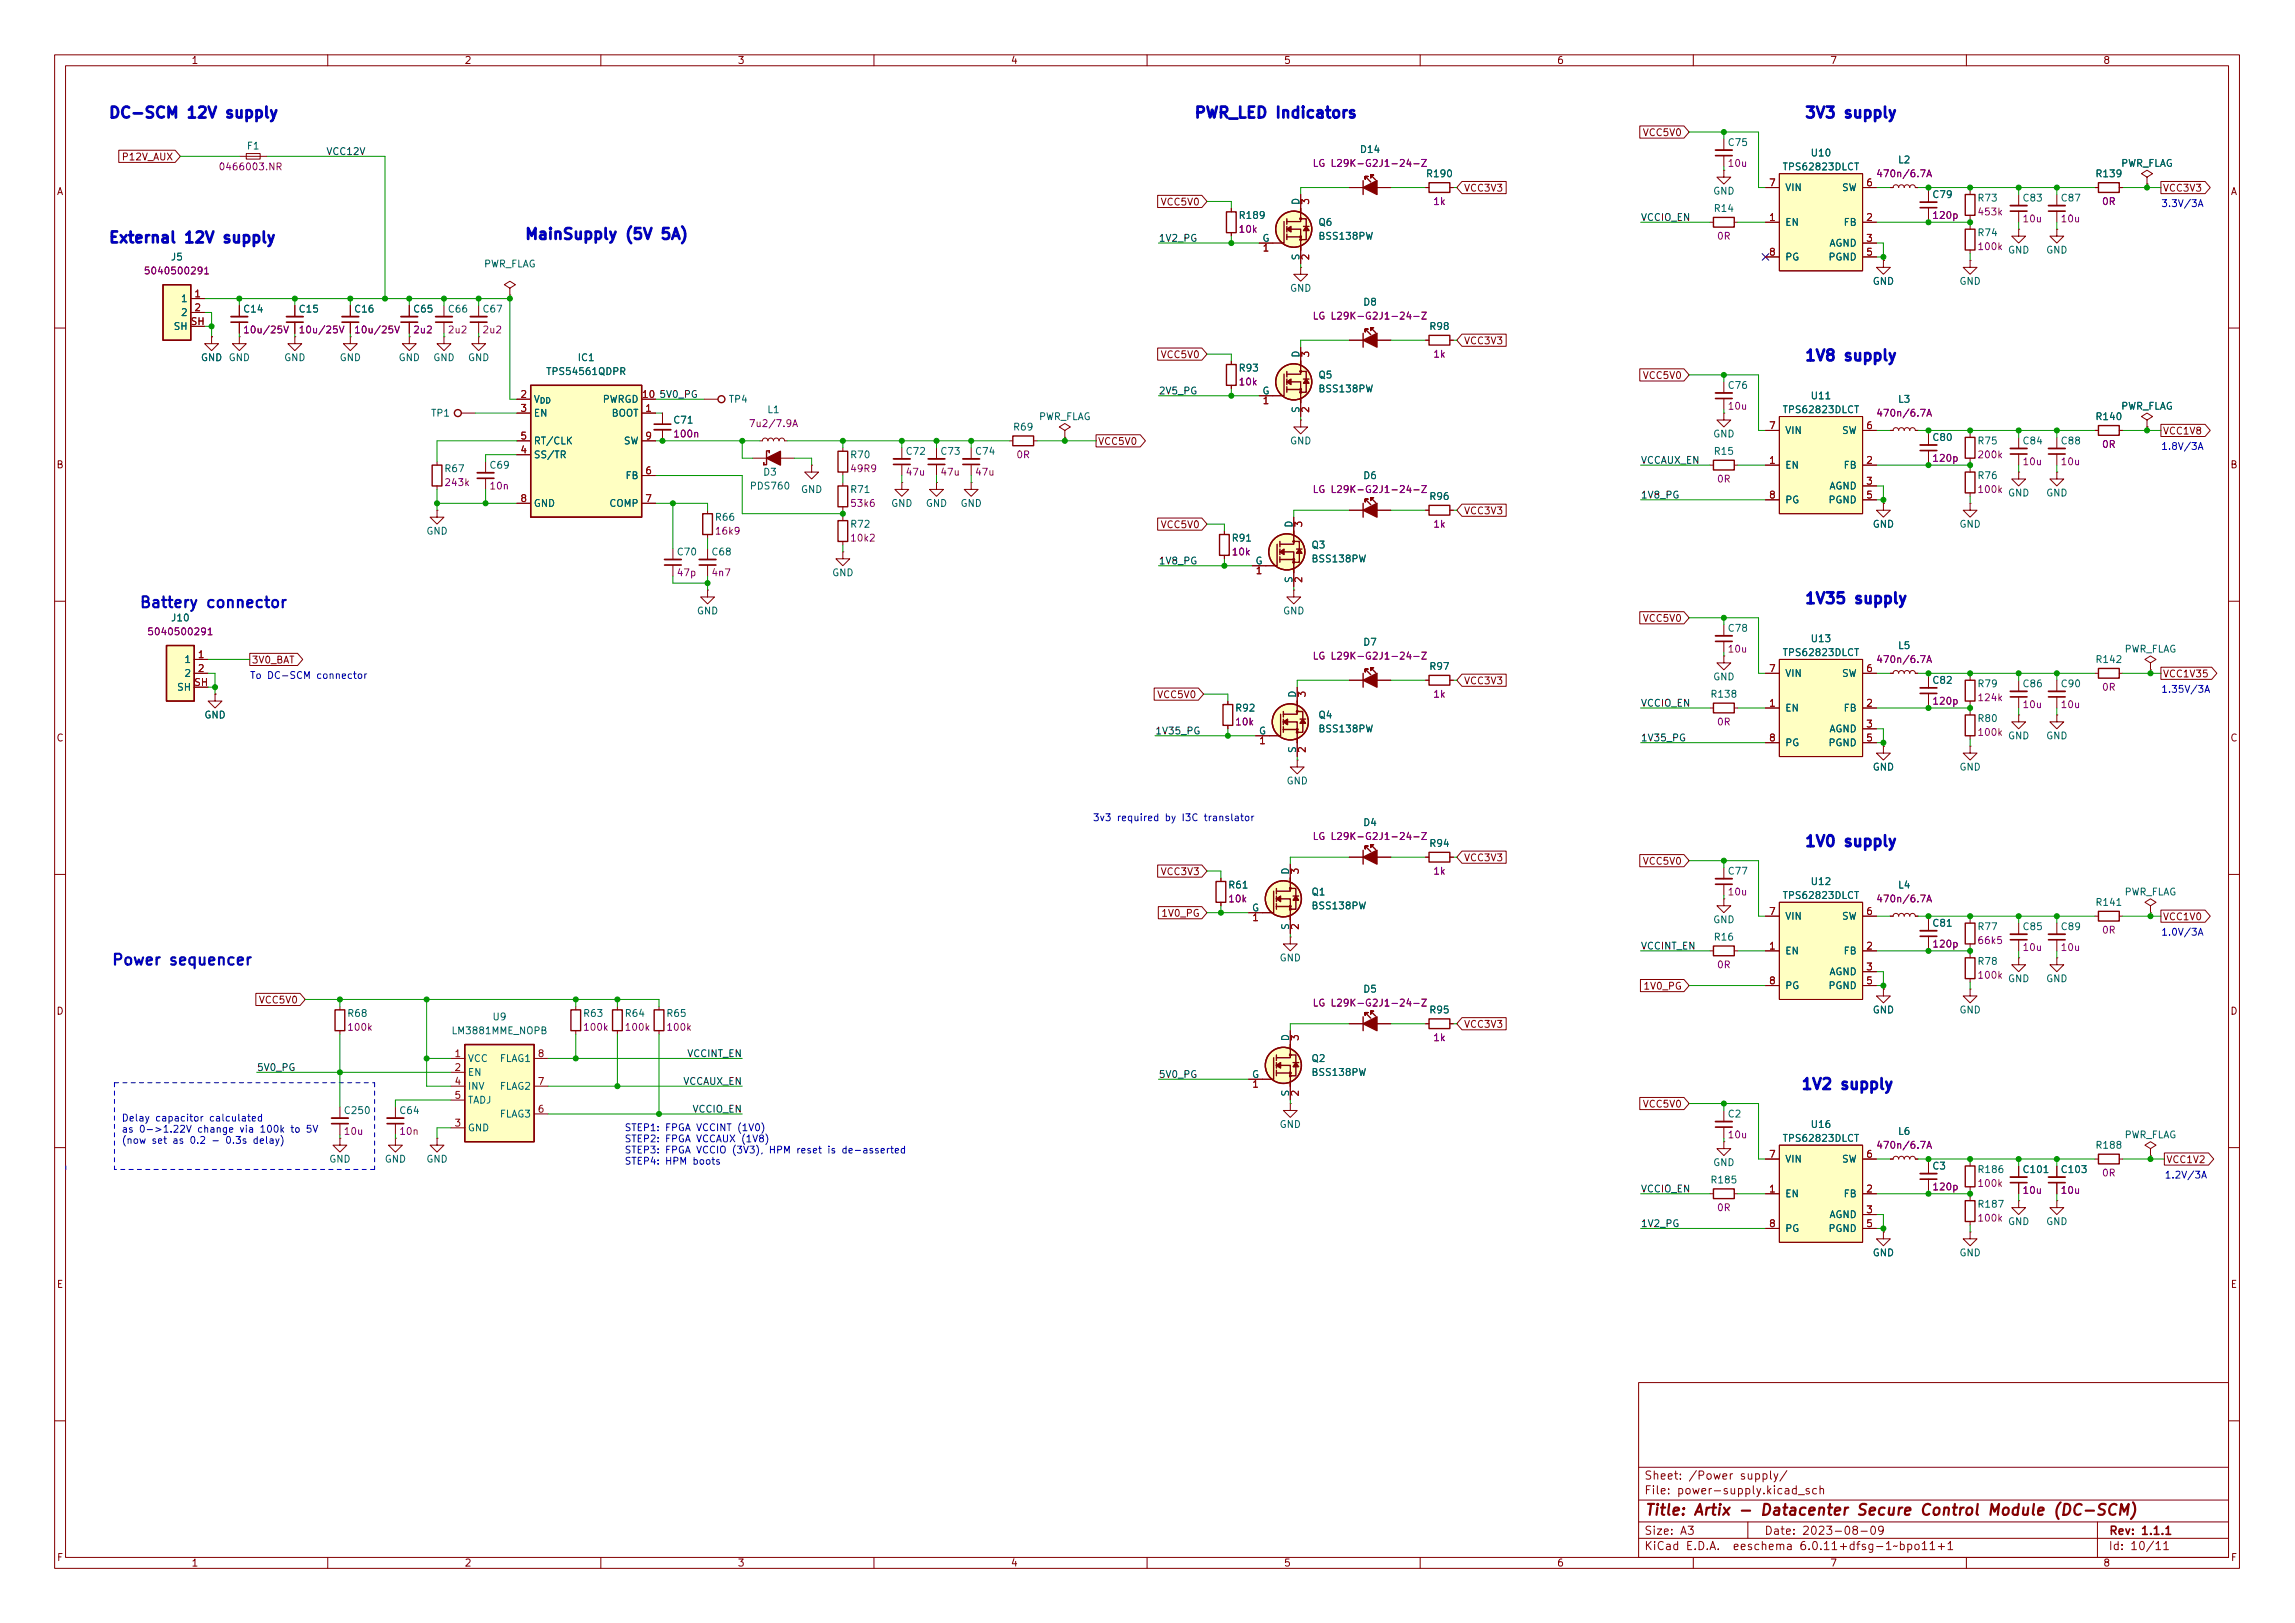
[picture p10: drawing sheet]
<svg xmlns="http://www.w3.org/2000/svg" width="420mm" height="297mm" viewBox="0 0 420 297" stroke-linecap="round" stroke-linejoin="round" font-family="sans-serif">
<defs><g id="words">
<g font-size="2.8" fill="#0000c2">
<text x="19.7" y="21.6">DC-SCM</text>
<text x="34.4" y="21.6">12V</text>
<text x="41.9" y="21.6">supply</text>
<text x="218.4" y="21.6">PWR_LED Indicators</text>
<text x="330.2" y="21.6">3V3</text>
<text x="337.7" y="21.6">supply</text>
<text x="19.7" y="44.5">External</text>
<text x="33.9" y="44.5">12V</text>
<text x="41.4" y="44.5">supply</text>
<text x="95.9" y="43.8">MainSupply</text>
<text x="114.7" y="43.8">(5V</text>
<text x="121.6" y="43.8">5A)</text>
<text x="330.2" y="66.1">1V8</text>
<text x="337.7" y="66.1">supply</text>
<text x="25.4" y="111.2">Battery</text>
<text x="37.9" y="111.2">connector</text>
<text x="330.2" y="110.5">1V35</text>
<text x="339.7" y="110.5">supply</text>
<text x="330.2" y="155">1V0</text>
<text x="337.7" y="155">supply</text>
<text x="20.3" y="176.6">Power</text>
<text x="31.1" y="176.6">sequencer</text>
<text x="329.6" y="199.4">1V2</text>
<text x="337.1" y="199.4">supply</text>
</g>
<g font-size="2.8" fill="#840000">
<text x="301" y="277.9">Title:</text>
<text x="310.2" y="277.9">Artix</text>
<text x="318.8" y="277.9">-</text>
<text x="323.2" y="277.9">Datacenter</text>
<text x="341.3" y="277.9">Secure</text>
<text x="353.3" y="277.9">Control</text>
<text x="366.1" y="277.9">Module</text>
<text x="378.5" y="277.9">(DC-SCM)</text>
</g>
<g font-size="2.1" fill="#840000">
<text x="301" y="273.9">File:</text>
<text x="301" y="271.2">Sheet:</text>
<text x="307.4" y="273.9">power-supply.kicad_sch</text>
<text x="309.2" y="271.2">/Power</text>
<text x="318.7" y="271.2">supply/</text>
<text x="301" y="281.3">Size:</text>
<text x="307.6" y="281.3">A3</text>
<text x="323" y="281.3">Date:</text>
<text x="330" y="281.3">2023-08-09</text>
<text x="386" y="281.3">Rev:</text>
<text x="392.1" y="281.3">1.1.1</text>
<text x="301" y="284.1">KiCad</text>
<text x="308.7" y="284.1">E.D.A.</text>
<text x="317.6" y="284.1">eeschema</text>
<text x="330" y="284.1">6.0.11+dfsg-1~bpo11+1</text>
<text x="386" y="284.1">Id:</text>
<text x="390.1" y="284.1">10/11</text>
</g>
<g font-size="1.8" fill="#840000">
<text x="35" y="12.1">1</text>
<text x="85" y="12.1">2</text>
<text x="135" y="12.1">3</text>
<text x="185" y="12.1">4</text>
<text x="235" y="12.1">5</text>
<text x="285" y="12.1">6</text>
<text x="335" y="12.1">7</text>
<text x="385" y="12.1">8</text>
<text x="22.2" y="29.7">P12V_AUX</text>
<text x="300.7" y="25.3">VCC5V0</text>
<text x="268" y="35.4">VCC3V3</text>
<text x="395.9" y="35.4">VCC3V3</text>
<text x="10.4" y="36.1">A</text>
<text x="212.4" y="38">VCC5V0</text>
<text x="408.4" y="36.1">A</text>
<text x="212.4" y="65.9">VCC5V0</text>
<text x="268" y="63.4">VCC3V3</text>
<text x="300.7" y="69.7">VCC5V0</text>
<text x="201" y="81.8">VCC5V0</text>
<text x="395.9" y="79.9">VCC1V8</text>
<text x="10.3" y="86.1">B</text>
<text x="408.3" y="86.1">B</text>
<text x="268" y="94.5">VCC3V3</text>
<text x="212.4" y="97">VCC5V0</text>
<text x="300.7" y="114.2">VCC5V0</text>
<text x="46" y="121.8">3V0_BAT</text>
<text x="268" y="125.6">VCC3V3</text>
<text x="395.9" y="124.3">VCC1V35</text>
<text x="211.8" y="128.1">VCC5V0</text>
<text x="10.3" y="136.1">C</text>
<text x="408.3" y="136.1">C</text>
<text x="212.4" y="160.5">VCC3V3</text>
<text x="268" y="158">VCC3V3</text>
<text x="300.7" y="158.6">VCC5V0</text>
<text x="212.5" y="168.2">1V0_PG</text>
<text x="395.9" y="168.8">VCC1V0</text>
<text x="47.3" y="184">VCC5V0</text>
<text x="300.8" y="181.5">1V0_PG</text>
<text x="10.3" y="186.1">D</text>
<text x="268" y="188.5">VCC3V3</text>
<text x="408.3" y="186.1">D</text>
<text x="300.7" y="203.1">VCC5V0</text>
<text x="396.6" y="213.2">VCC1V2</text>
<text x="10.3" y="236.1">E</text>
<text x="408.3" y="236.1">E</text>
<text x="10.4" y="286.1">F</text>
<text x="35" y="287.1">1</text>
<text x="85" y="287.1">2</text>
<text x="135" y="287.1">3</text>
<text x="185" y="287.1">4</text>
<text x="235" y="287.1">5</text>
<text x="285" y="287.1">6</text>
<text x="335" y="287.1">7</text>
<text x="385" y="287.1">8</text>
<text x="408.4" y="286.1">F</text>
</g>
<g font-size="1.8" fill="#006464">
<text x="45.1" y="27.7">F1</text>
<text x="248.9" y="28.4">D14</text>
<text x="316.2" y="27.1">C75</text>
<text x="331.4" y="29">U10</text>
<text x="261" y="32.8">R190</text>
<text x="313.6" y="36">GND</text>
<text x="326.3" y="31.5">TPS62823DLCT</text>
<text x="326.8" y="35.3">VIN</text>
<text x="337.2" y="35.3">SW</text>
<text x="347.4" y="30.3">L2</text>
<text x="383.6" y="32.8">R139</text>
<text x="388.3" y="30.9">PWR_FLAG</text>
<text x="226.7" y="40.4">R189</text>
<text x="237.9" y="37.6" transform="rotate(-90 237.9 37.6)">D</text>
<text x="241.3" y="41.7">Q6</text>
<text x="313.7" y="39.2">R14</text>
<text x="326.8" y="41.7">EN</text>
<text x="337.5" y="41.7">FB</text>
<text x="353.7" y="36.6">C79</text>
<text x="362" y="37.3">R73</text>
<text x="370.2" y="37.3">C83</text>
<text x="377.2" y="37.3">C87</text>
<text x="231.1" y="44.2">G</text>
<text x="237.9" y="47.7" transform="rotate(-90 237.9 47.7)">S</text>
<text x="241.3" y="44.2">BSS138PW</text>
<text x="334.9" y="45.5">AGND</text>
<text x="362" y="43.6">R74</text>
<text x="367.6" y="46.8">GND</text>
<text x="374.5" y="46.8">GND</text>
<text x="31.2" y="48">J5</text>
<text x="88.6" y="49.3">PWR_FLAG</text>
<text x="236.1" y="53.8">GND</text>
<text x="326.8" y="48">PG</text>
<text x="334.7" y="48">PGND</text>
<text x="342.8" y="52.5">GND</text>
<text x="358.7" y="52.5">GND</text>
<text x="33.1" y="55.7">1</text>
<text x="33.1" y="58.2">2</text>
<text x="44.5" y="57.6">C14</text>
<text x="54.6" y="57.6">C15</text>
<text x="64.8" y="57.6">C16</text>
<text x="75.6" y="57.6">C65</text>
<text x="81.9" y="57.6">C66</text>
<text x="88.3" y="57.6">C67</text>
<text x="249.5" y="56.3">D8</text>
<text x="31.7" y="60.7">SH</text>
<text x="237.9" y="65.5" transform="rotate(-90 237.9 65.5)">D</text>
<text x="261.6" y="60.7">R98</text>
<text x="36.7" y="66.5">GND</text>
<text x="52" y="66.5">GND</text>
<text x="62.1" y="66.5">GND</text>
<text x="72.9" y="66.5">GND</text>
<text x="79.3" y="66.5">GND</text>
<text x="85.6" y="66.5">GND</text>
<text x="99.9" y="69">TPS54561QDPR</text>
<text x="105.7" y="66.5">IC1</text>
<text x="226.7" y="68.4">R93</text>
<text x="241.3" y="69.6">Q5</text>
<text x="316.2" y="71.5">C76</text>
<text x="78.8" y="76.6">TP1</text>
<text x="97.7" y="74.1">V_{DD}</text>
<text x="97.7" y="76.6">EN</text>
<text x="110.3" y="74.1">PWRGD</text>
<text x="111.9" y="76.6">BOOT</text>
<text x="123.2" y="77.9">C71</text>
<text x="133.4" y="74.1">TP4</text>
<text x="140.4" y="76">L1</text>
<text x="190.2" y="77.3">PWR_FLAG</text>
<text x="231.1" y="72.2">G</text>
<text x="237.9" y="75.6" transform="rotate(-90 237.9 75.6)">S</text>
<text x="241.3" y="72.2">BSS138PW</text>
<text x="326.3" y="76">TPS62823DLCT</text>
<text x="331.4" y="73.4">U11</text>
<text x="347.4" y="74.1">L3</text>
<text x="383.6" y="77.3">R140</text>
<text x="388.3" y="75.4">PWR_FLAG</text>
<text x="97.7" y="81.7">RT/CLK</text>
<text x="114.2" y="81.7">SW</text>
<text x="165.7" y="83.6">C72</text>
<text x="172.1" y="83.6">C73</text>
<text x="178.4" y="83.6">C74</text>
<text x="185.4" y="79.2">R69</text>
<text x="236.1" y="81.7">GND</text>
<text x="313.6" y="80.4">GND</text>
<text x="313.7" y="83.6">R15</text>
<text x="326.8" y="79.8">VIN</text>
<text x="337.2" y="79.8">SW</text>
<text x="353.7" y="81.1">C80</text>
<text x="361.9" y="81.7">R75</text>
<text x="370.2" y="81.7">C84</text>
<text x="377.2" y="81.7">C88</text>
<text x="81.3" y="86.8">R67</text>
<text x="89.5" y="86.1">C69</text>
<text x="97.7" y="84.2">SS/TR</text>
<text x="114.5" y="88.1">FB</text>
<text x="137.2" y="90">PDS760</text>
<text x="139.7" y="87.4">D3</text>
<text x="155.6" y="84.2">R70</text>
<text x="249.5" y="88.1">D6</text>
<text x="326.8" y="86.1">EN</text>
<text x="334.9" y="90">AGND</text>
<text x="337.5" y="86.1">FB</text>
<text x="362" y="88.1">R76</text>
<text x="97.7" y="93.1">GND</text>
<text x="111.5" y="93.1">COMP</text>
<text x="130.8" y="95.7">R66</text>
<text x="146.6" y="90.6">GND</text>
<text x="155.6" y="90.6">R71</text>
<text x="163.1" y="93.1">GND</text>
<text x="169.4" y="93.1">GND</text>
<text x="175.8" y="93.1">GND</text>
<text x="261.6" y="91.9">R96</text>
<text x="326.8" y="92.5">PG</text>
<text x="334.7" y="92.5">PGND</text>
<text x="367.6" y="91.2">GND</text>
<text x="374.5" y="91.2">GND</text>
<text x="78" y="98.2">GND</text>
<text x="155.6" y="96.9">R72</text>
<text x="225.4" y="99.5">R91</text>
<text x="236.6" y="96.6" transform="rotate(-90 236.6 96.6)">D</text>
<text x="240" y="100.8">Q3</text>
<text x="342.8" y="96.9">GND</text>
<text x="358.7" y="96.9">GND</text>
<text x="123.8" y="102">C70</text>
<text x="130.2" y="102">C68</text>
<text x="152.3" y="105.8">GND</text>
<text x="229.8" y="103.3">G</text>
<text x="236.6" y="106.8" transform="rotate(-90 236.6 106.8)">S</text>
<text x="240" y="103.3">BSS138PW</text>
<text x="127.5" y="112.8">GND</text>
<text x="234.8" y="112.8">GND</text>
<text x="31.3" y="114.1">J10</text>
<text x="249.5" y="118.5">D7</text>
<text x="316.2" y="116">C78</text>
<text x="331.4" y="117.9">U13</text>
<text x="347.4" y="119.2">L5</text>
<text x="388.9" y="119.8">PWR_FLAG</text>
<text x="33.7" y="121.7">1</text>
<text x="33.7" y="124.2">2</text>
<text x="261.6" y="123">R97</text>
<text x="313.6" y="124.9">GND</text>
<text x="326.3" y="120.4">TPS62823DLCT</text>
<text x="326.8" y="124.2">VIN</text>
<text x="337.2" y="124.2">SW</text>
<text x="353.7" y="125.5">C82</text>
<text x="383.6" y="121.7">R142</text>
<text x="32.4" y="126.8">SH</text>
<text x="37.4" y="131.9">GND</text>
<text x="226.1" y="130.6">R92</text>
<text x="237.2" y="127.7" transform="rotate(-90 237.2 127.7)">D</text>
<text x="241.3" y="131.9">Q4</text>
<text x="313.1" y="128.1">R138</text>
<text x="326.8" y="130.6">EN</text>
<text x="337.5" y="130.6">FB</text>
<text x="362" y="126.2">R79</text>
<text x="370.2" y="126.2">C86</text>
<text x="377.2" y="126.2">C90</text>
<text x="230.4" y="134.4">G</text>
<text x="237.2" y="137.9" transform="rotate(-90 237.2 137.9)">S</text>
<text x="241.3" y="134.4">BSS138PW</text>
<text x="326.8" y="136.9">PG</text>
<text x="334.7" y="136.9">PGND</text>
<text x="334.9" y="134.4">AGND</text>
<text x="362" y="132.5">R80</text>
<text x="367.6" y="135.7">GND</text>
<text x="374.5" y="135.7">GND</text>
<text x="235.5" y="143.9">GND</text>
<text x="342.8" y="141.4">GND</text>
<text x="358.7" y="141.4">GND</text>
<text x="249.5" y="151.6">D4</text>
<text x="261.6" y="155.4">R94</text>
<text x="236" y="160.1" transform="rotate(-90 236 160.1)">D</text>
<text x="316.2" y="160.4">C77</text>
<text x="224.8" y="163">R61</text>
<text x="229.2" y="166.8">G</text>
<text x="240" y="166.8">BSS138PW</text>
<text x="240" y="164.3">Q1</text>
<text x="326.3" y="164.9">TPS62823DLCT</text>
<text x="331.4" y="162.3">U12</text>
<text x="347.4" y="163">L4</text>
<text x="383.6" y="166.2">R141</text>
<text x="388.9" y="164.3">PWR_FLAG</text>
<text x="236" y="170.3" transform="rotate(-90 236 170.3)">S</text>
<text x="313.6" y="169.3">GND</text>
<text x="313.7" y="172.5">R16</text>
<text x="326.8" y="168.7">VIN</text>
<text x="337.2" y="168.7">SW</text>
<text x="353.7" y="170">C81</text>
<text x="362" y="170.6">R77</text>
<text x="370.2" y="170.6">C85</text>
<text x="377.2" y="170.6">C89</text>
<text x="234.2" y="176.3">GND</text>
<text x="326.8" y="175">EN</text>
<text x="334.9" y="178.9">AGND</text>
<text x="337.5" y="175">FB</text>
<text x="362" y="177">R78</text>
<text x="249.5" y="182">D5</text>
<text x="261.6" y="185.8">R95</text>
<text x="326.8" y="181.4">PG</text>
<text x="334.7" y="181.4">PGND</text>
<text x="342.8" y="185.8">GND</text>
<text x="358.7" y="185.8">GND</text>
<text x="367.6" y="180.1">GND</text>
<text x="374.5" y="180.1">GND</text>
<text x="63.5" y="186.5">R68</text>
<text x="82.6" y="189.7">LM3881MME_NOPB</text>
<text x="90.1" y="187.1">U9</text>
<text x="106.7" y="186.5">R63</text>
<text x="114.3" y="186.5">R64</text>
<text x="121.9" y="186.5">R65</text>
<text x="236" y="190.6" transform="rotate(-90 236 190.6)">D</text>
<text x="85.6" y="194.7">VCC</text>
<text x="85.6" y="197.3">EN</text>
<text x="91.4" y="194.7">FLAG1</text>
<text x="229.2" y="197.3">G</text>
<text x="240" y="197.3">BSS138PW</text>
<text x="240" y="194.7">Q2</text>
<text x="85.6" y="199.8">INV</text>
<text x="85.6" y="202.4">TADJ</text>
<text x="91.4" y="199.8">FLAG2</text>
<text x="236" y="200.7" transform="rotate(-90 236 200.7)">S</text>
<text x="62.9" y="204.3">C250</text>
<text x="73" y="204.3">C64</text>
<text x="85.6" y="207.4">GND</text>
<text x="91.4" y="204.9">FLAG3</text>
<text x="234.2" y="206.8">GND</text>
<text x="316.2" y="204.9">C2</text>
<text x="326.3" y="209.3">TPS62823DLCT</text>
<text x="331.4" y="206.8">U16</text>
<text x="347.4" y="208.1">L6</text>
<text x="388.9" y="208.7">PWR_FLAG</text>
<text x="60.2" y="213.1">GND</text>
<text x="70.4" y="213.1">GND</text>
<text x="78" y="213.1">GND</text>
<text x="313.6" y="213.8">GND</text>
<text x="326.8" y="213.1">VIN</text>
<text x="337.2" y="213.1">SW</text>
<text x="353.7" y="214.4">C3</text>
<text x="362" y="215.1">R186</text>
<text x="370.2" y="215.1">C101</text>
<text x="377.2" y="215.1">C103</text>
<text x="383.6" y="210.6">R188</text>
<text x="313.1" y="217">R185</text>
<text x="326.8" y="219.5">EN</text>
<text x="337.5" y="219.5">FB</text>
<text x="362" y="221.4">R187</text>
<text x="326.8" y="225.8">PG</text>
<text x="334.7" y="225.8">PGND</text>
<text x="334.9" y="223.3">AGND</text>
<text x="367.6" y="224.6">GND</text>
<text x="374.5" y="224.6">GND</text>
<text x="342.8" y="230.3">GND</text>
<text x="358.7" y="230.3">GND</text>
</g>
<g font-size="1.8" fill="#0f0f0f">
<text x="59.7" y="28.4">VCC12V</text>
<text x="300.4" y="40.4">VCCIO_EN</text>
<text x="212.1" y="44.2">1V2_PG</text>
<text x="120.6" y="72.8">5V0_PG</text>
<text x="212.1" y="72.2">2V5_PG</text>
<text x="300.4" y="84.9">VCCAUX_EN</text>
<text x="300.4" y="91.2">1V8_PG</text>
<text x="212.1" y="103.3">1V8_PG</text>
<text x="300.4" y="129.3">VCCIO_EN</text>
<text x="211.5" y="134.4">1V35_PG</text>
<text x="300.4" y="135.7">1V35_PG</text>
<text x="300.4" y="173.8">VCCINT_EN</text>
<text x="47" y="196">5V0_PG</text>
<text x="125.8" y="193.5">VCCINT_EN</text>
<text x="212.1" y="197.3">5V0_PG</text>
<text x="125" y="198.5">VCCAUX_EN</text>
<text x="126.7" y="203.6">VCCIO_EN</text>
<text x="300.4" y="218.2">VCCIO_EN</text>
<text x="300.4" y="224.6">1V2_PG</text>
</g>
<g font-size="1.8" fill="#840084">
<text x="40" y="31.5">0466003.NR</text>
<text x="240.3" y="30.9">LG L29K-G2J1-24-Z</text>
<text x="316.2" y="30.9">10u</text>
<text x="343.4" y="32.8">470n/6.7A</text>
<text x="262.3" y="37.9">1k</text>
<text x="353.7" y="40.4">120p</text>
<text x="361.9" y="39.8">453k</text>
<text x="370.2" y="41.1">10u</text>
<text x="377.2" y="41.1">10u</text>
<text x="384.8" y="37.9">0R</text>
<text x="226.7" y="43">10k</text>
<text x="314.3" y="44.2">0R</text>
<text x="361.9" y="46.1">100k</text>
<text x="26.3" y="50.6">5040500291</text>
<text x="240.3" y="58.8">LG L29K-G2J1-24-Z</text>
<text x="44.4" y="61.4">10u/25V</text>
<text x="54.6" y="61.4">10u/25V</text>
<text x="64.8" y="61.4">10u/25V</text>
<text x="75.6" y="61.4">2u2</text>
<text x="81.9" y="61.4">2u2</text>
<text x="88.3" y="61.4">2u2</text>
<text x="262.3" y="65.8">1k</text>
<text x="226.7" y="70.9">10k</text>
<text x="316.2" y="75.4">10u</text>
<text x="343.4" y="76.6">470n/6.7A</text>
<text x="123.2" y="80.4">100n</text>
<text x="137" y="78.5">7u2/7.9A</text>
<text x="384.8" y="82.3">0R</text>
<text x="81.3" y="89.3">243k</text>
<text x="89.5" y="90">10n</text>
<text x="155.6" y="86.8">49R9</text>
<text x="165.7" y="87.4">47u</text>
<text x="172.1" y="87.4">47u</text>
<text x="178.4" y="87.4">47u</text>
<text x="186" y="84.2">0R</text>
<text x="314.3" y="88.7">0R</text>
<text x="353.7" y="84.9">120p</text>
<text x="361.9" y="84.2">200k</text>
<text x="370.2" y="85.5">10u</text>
<text x="377.2" y="85.5">10u</text>
<text x="155.6" y="93.1">53k6</text>
<text x="240.3" y="90.6">LG L29K-G2J1-24-Z</text>
<text x="361.9" y="90.6">100k</text>
<text x="130.8" y="98.2">16k9</text>
<text x="155.6" y="99.5">10k2</text>
<text x="262.3" y="96.9">1k</text>
<text x="123.8" y="105.8">47p</text>
<text x="130.2" y="105.8">4n7</text>
<text x="225.4" y="102">10k</text>
<text x="26.9" y="116.6">5040500291</text>
<text x="316.2" y="119.8">10u</text>
<text x="240.3" y="121.1">LG L29K-G2J1-24-Z</text>
<text x="343.4" y="121.7">470n/6.7A</text>
<text x="262.3" y="128.1">1k</text>
<text x="353.7" y="129.3">120p</text>
<text x="361.9" y="128.7">124k</text>
<text x="370.2" y="130">10u</text>
<text x="377.2" y="130">10u</text>
<text x="384.8" y="126.8">0R</text>
<text x="226.1" y="133.1">10k</text>
<text x="314.3" y="133.1">0R</text>
<text x="361.9" y="135">100k</text>
<text x="240.3" y="154.1">LG L29K-G2J1-24-Z</text>
<text x="262.3" y="160.4">1k</text>
<text x="224.8" y="165.5">10k</text>
<text x="316.2" y="164.3">10u</text>
<text x="343.4" y="165.5">470n/6.7A</text>
<text x="353.7" y="173.8">120p</text>
<text x="361.9" y="173.1">66k5</text>
<text x="384.8" y="171.2">0R</text>
<text x="314.3" y="177.6">0R</text>
<text x="361.9" y="179.5">100k</text>
<text x="370.2" y="174.4">10u</text>
<text x="377.2" y="174.4">10u</text>
<text x="240.3" y="184.6">LG L29K-G2J1-24-Z</text>
<text x="63.5" y="189">100k</text>
<text x="106.7" y="189">100k</text>
<text x="114.3" y="189">100k</text>
<text x="121.9" y="189">100k</text>
<text x="262.3" y="190.9">1k</text>
<text x="62.9" y="208.1">10u</text>
<text x="73" y="208.1">10n</text>
<text x="316.2" y="208.7">10u</text>
<text x="343.4" y="210.6">470n/6.7A</text>
<text x="384.8" y="215.7">0R</text>
<text x="353.7" y="218.2">120p</text>
<text x="361.9" y="217.6">100k</text>
<text x="370.2" y="218.9">10u</text>
<text x="377.2" y="218.9">10u</text>
<text x="314.3" y="222">0R</text>
<text x="361.9" y="223.9">100k</text>
</g>
<g font-size="1.8" fill="#a90000">
<text x="323.8" y="34.1">7</text>
<text x="341.6" y="34.1">6</text>
<text x="323.8" y="40.4">1</text>
<text x="341.6" y="40.4">2</text>
<text x="231.1" y="46.8">1</text>
<text x="323.8" y="46.8">8</text>
<text x="341.6" y="44.2">3</text>
<text x="341.6" y="46.8">5</text>
<text x="34.8" y="59.5">SH</text>
<text x="35.5" y="54.4">1</text>
<text x="35.5" y="56.9">2</text>
<text x="95.2" y="72.8">2</text>
<text x="95.2" y="75.3">3</text>
<text x="117.5" y="72.8">10</text>
<text x="118.1" y="75.3">1</text>
<text x="231.1" y="74.7">1</text>
<text x="95.2" y="83">4</text>
<text x="95.2" y="80.4">5</text>
<text x="118.1" y="80.4">9</text>
<text x="323.8" y="78.5">7</text>
<text x="341.6" y="78.5">6</text>
<text x="118.1" y="86.8">6</text>
<text x="323.8" y="84.9">1</text>
<text x="341.6" y="84.9">2</text>
<text x="341.6" y="88.7">3</text>
<text x="95.2" y="91.9">8</text>
<text x="118.1" y="91.9">7</text>
<text x="323.8" y="91.2">8</text>
<text x="341.6" y="91.2">5</text>
<text x="229.8" y="105.8">1</text>
<text x="35.5" y="125.5">SH</text>
<text x="36.1" y="120.4">1</text>
<text x="36.1" y="123">2</text>
<text x="323.8" y="123">7</text>
<text x="341.6" y="123">6</text>
<text x="323.8" y="129.3">1</text>
<text x="341.6" y="129.3">2</text>
<text x="230.5" y="137">1</text>
<text x="323.8" y="135.7">8</text>
<text x="341.6" y="133.1">3</text>
<text x="341.6" y="135.7">5</text>
<text x="323.8" y="167.4">7</text>
<text x="341.6" y="167.4">6</text>
<text x="229.2" y="169.3">1</text>
<text x="323.8" y="173.8">1</text>
<text x="341.6" y="173.8">2</text>
<text x="341.6" y="177.6">3</text>
<text x="323.8" y="180.1">8</text>
<text x="341.6" y="180.1">5</text>
<text x="83.1" y="193.5">1</text>
<text x="83.1" y="196">2</text>
<text x="98.4" y="193.5">8</text>
<text x="83.1" y="198.5">4</text>
<text x="83.1" y="201.1">5</text>
<text x="98.4" y="203.6">6</text>
<text x="98.4" y="198.5">7</text>
<text x="229.2" y="199.8">1</text>
<text x="83.1" y="206.2">3</text>
<text x="323.8" y="211.9">7</text>
<text x="341.6" y="211.9">6</text>
<text x="323.8" y="218.2">1</text>
<text x="341.6" y="218.2">2</text>
<text x="323.8" y="224.6">8</text>
<text x="341.6" y="222">3</text>
<text x="341.6" y="224.6">5</text>
</g>
<g font-size="1.8" fill="#0000c2">
<text x="395.6" y="37.9">3.3V/3A</text>
<text x="395.6" y="82.3">1.8V/3A</text>
<text x="45.7" y="124.2">To DC-SCM</text>
<text x="58.1" y="124.2">connector</text>
<text x="395.6" y="126.8">1.35V/3A</text>
<text x="200" y="150.3">3v3</text>
<text x="204.5" y="150.3">required</text>
<text x="213.5" y="150.3">by</text>
<text x="216.7" y="150.3">I3C</text>
<text x="220.9" y="150.3">translator</text>
<text x="395.6" y="171.2">1.0V/3A</text>
<text x="22.2" y="205.2">Delay</text>
<text x="22.2" y="207.3">as</text>
<text x="22.2" y="209.3">(now</text>
<text x="25.5" y="207.3">0-&gt;1.22V</text>
<text x="27.8" y="209.3">set</text>
<text x="28.5" y="205.2">capacitor</text>
<text x="31.8" y="209.3">as</text>
<text x="35.1" y="209.3">0.2</text>
<text x="36.3" y="207.3">change</text>
<text x="38.5" y="205.2">calculated</text>
<text x="39.2" y="209.3">-</text>
<text x="41.9" y="209.3">0.3s</text>
<text x="44.2" y="207.3">via</text>
<text x="47.1" y="209.3">delay)</text>
<text x="48.1" y="207.3">100k</text>
<text x="53.8" y="207.3">to</text>
<text x="114.3" y="207">STEP1:</text>
<text x="114.3" y="209">STEP2:</text>
<text x="121.8" y="207">FPGA VCCINT (1V0)</text>
<text x="121.8" y="209">FPGA VCCAUX (1V8)</text>
<text x="114.3" y="211.1">STEP3:</text>
<text x="114.3" y="213.1">STEP4:</text>
<text x="121.8" y="211.1">FPGA VCCIO (3V3),</text>
<text x="121.8" y="213.1">HPM</text>
<text x="127" y="213.1">boots</text>
<text x="141.3" y="211.1">HPM</text>
<text x="146.4" y="211.1">reset</text>
<text x="155" y="211.1">de-asserted</text>
<text x="396.2" y="215.7">1.2V/3A</text>
</g>
</g></defs>
<g fill="none" stroke="#840000" stroke-width=".18">
<path d="M10 10h400v277h-400zM12 12h396v273h-396zM60 10v2M110 10v2M160 10v2M210 10v2M260 10v2M310 10v2M360 10v2M21.7 27.5h10.4l.9 1.1-.9 1.1h-10.4zM43.8 28.6h5.1M45.1 28.1h2.5v1h-2.5z"/>
<path d="M211.9 35.8h8.1l1 1.1-1 1.1h-8.1zM225.4 38.1v.7M238.1 35.6v2.5M247 34.3h2.6M252.1 34.3h2.5M261 34.3h.6M265.4 34.3h.7M267.7 33.2h8v2.2h-8l-1-1.1zM300.2 23.1h8.1l.9 1.1-.9 1.1h-8.1zM315.6 31.2v1.2h1.3l-1.3 1.3-1.3-1.3h1.3M315.6 31.2h.1M315.6 25.4v2.1"/>
<path d="M315.6 28.5v2M323.2 34.3h2.6M325.8 31.8h15.2v17.8h-15.2zM341 34.3h2.5M346.1 34.3h.5l.1-.3 .4-.2 .3 .2 .2 .3 .1-.3 .4-.2 .4 .2 .1 .3 .2-.3 .3-.2 .4 .2 .1 .3 .2-.3 .3-.2 .4 .2 .1 .3h.6M353.1 35v2M353.1 38v2M360.7 35v.6M360.7 39.4v.6M369.6 35.6v2M369.6 38.6v2.1M376.6 35.6v2"/>
<path d="M376.6 38.6v2.1M383.5 34.3h.7M388 34.3h.6M393.1 32.4l1-.6-1-.6-1.1 .6 1.1 .6v1.3M393.1 33.7h.1M395.6 33.2h8.1l.9 1.1-.9 1.1h-8.1zM34.9 54.6h2.6M34.9 57.2h2.6M43.8 55.9v2M43.8 59v2M54 55.9v2M54 59v2"/>
<path d="M64.1 55.9v2M64.1 59v2M74.9 55.9v2M74.9 59v2M81.3 55.9v2M81.3 59v2M87.6 55.9v2M87.6 59v2M93.3 52.7l1.1-.6-1.1-.6-1 .6 1 .6v1.3M93.3 54h.1M225.4 42.6v.6M230.5 44.5h2.5"/>
<path d="M238.1 48.9v1.3h1.3l-1.3 1.3-1.2-1.3h1.2M238.1 48.9h.1M238.1 45.8v2.5M313.1 40.7h.6M317.5 40.7h.6M323.2 40.7h2.6M323.2 47h2.6M341 40.7h2.5M341 44.5h2.5M341 47h2.5M344.8 47.7v1.2h1.3l-1.3 1.3-1.3-1.3h1.3M344.8 47.7h.1"/>
<path d="M360.7 47.7v1.2h1.2l-1.2 1.3-1.3-1.3h1.3M360.7 47.7h.1M360.7 41.3v.6M360.7 45.8v.6M369.6 41.9v1.3h1.2l-1.2 1.3-1.3-1.3h1.3M369.6 41.9h.1M376.6 41.9v1.3h1.2l-1.2 1.3-1.3-1.3h1.3M376.6 41.9h.1M10 60h2M38.7 61.6v1.3h1.3l-1.3 1.3-1.2-1.3h1.2M38.7 61.6h.1M43.8 61.6v1.3h1.3l-1.3 1.3-1.3-1.3h1.3"/>
<path d="M43.8 61.6h.1M54 61.6v1.3h1.2l-1.2 1.3-1.3-1.3h1.3M54 61.6h.1M64.1 61.6v1.3h1.3l-1.3 1.3-1.2-1.3h1.2M64.1 61.6h.1M74.9 61.6v1.3h1.3l-1.3 1.3-1.2-1.3h1.2M74.9 61.6h.1M81.3 61.6v1.3h1.2l-1.2 1.3-1.3-1.3h1.3M81.3 61.6h.1M84.5 75.6h2.5M87.6 61.6v1.3h1.3l-1.3 1.3-1.2-1.3h1.2M87.6 61.6h.1"/>
<path d="M94.6 75.6h2.6M94.6 73.1h2.6M117.5 75.6h2.5M117.5 73.1h2.5M121.3 75.6v2M121.3 78.6v2.1M128.9 73.1h2.5M194.9 78.8l1.1-.7-1.1-.6-1 .6 1 .7v1.2M200.7 79.6h8l1 1.1-1 1.1h-8zM211.9 63.7h8.1l1 1.1-1 1.1h-8.1zM225.4 66.1v.6M225.4 70.5v.7"/>
<path d="M230.5 72.4h2.5M238.1 76.9v1.2h1.3l-1.3 1.3-1.2-1.3h1.2M238.1 76.9h.1M238.1 63.5v2.6M238.1 73.7v2.5M247 62.3h2.6M252.1 62.3h2.5M261 62.3h.6M265.4 62.3h.7M267.7 61.2h8v2.2h-8l-1-1.1zM300.2 67.5h8.1l.9 1.1-.9 1.1h-8.1zM315.6 75.6v1.3h1.3l-1.3 1.2-1.3-1.2h1.3"/>
<path d="M315.6 75.6h.1M315.6 69.9v2M315.6 72.9v2.1M323.2 78.8h2.6M325.8 76.2h15.2v17.8h-15.2zM341 78.8h2.5M346.1 78.8h.5l.1-.4 .4-.1 .3 .1 .2 .4 .1-.3 .3-.2 .4 .1 .2 .4 .2-.4 .5-.1 .2 .2 .1 .3 .2-.4 .3-.1 .4 .1 .1 .4h.6M353.1 79.4v2M360.7 79.4v.6M383.5 78.8h.7M388 78.8h.6M393.1 76.9l1-.7-1-.6-1.1 .6 1.1 .7v1.2"/>
<path d="M393.1 78.1h.1M395.6 77.7h8.1l.9 1.1-.9 1.1h-8.1zM408 60h2M80 93.4v1.3h-1.3l1.3 1.2 1.3-1.2h-1.3M80 93.4h.1M80 84.5v.6M80 88.9v.7M88.9 84.5v2M88.9 87.5v2.1M94.6 80.7h2.6M94.6 83.2h2.6M94.6 92.1h2.6"/>
<path d="M117.5 80.7h2.5M117.5 87h2.5M117.5 92.1h2.5M129.5 93.4v.6M129.5 97.8v.7M137.8 83.9h2.5M139.1 80.7h.5l.1-.4 .4-.1 .3 .1 .2 .4 .1-.3 .3-.2 .4 .1 .2 .4 .2-.4 .4-.1 .3 .2 .1 .3 .2-.4 .3-.1 .4 .1 .1 .4h.5M142.9 83.9h2.5M148.6 85.1v1.3h1.3l-1.3 1.3-1.3-1.3h1.3M148.6 85.1h.1M154.3 82v.6M154.3 86.4v.6"/>
<path d="M154.3 88.3v.6M154.3 92.7v.7M154.3 94.7v.6M154.3 99.1v.6M165.1 88.3v1.3h1.3l-1.3 1.2-1.3-1.2h1.3M165.1 88.3h.1M165.1 82v2M165.1 85v2M171.4 88.3v1.3h1.3l-1.3 1.2-1.2-1.2h1.2M171.4 88.3h.1M171.4 82v2M171.4 85v2"/>
<path d="M177.8 88.3v1.3h1.3l-1.3 1.2-1.3-1.2h1.3M177.8 88.3h.1M177.8 82v2M177.8 85v2M184.8 80.7h.6M189.2 80.7h.7M194.9 80h.1M211.9 94.8h8.1l1 1.1-1 1.1h-8.1zM224.2 97.2v.6M236.9 94.7v2.5M247 93.4h2.6M252.1 93.4h2.5"/>
<path d="M261 93.4h.6M265.4 93.4h.7M267.7 92.3h8v2.2h-8l-1-1.1zM313.1 85.1h.6M317.5 85.1h.6M323.2 85.1h2.6M323.2 91.5h2.6M341 85.1h2.5M341 88.9h2.5M341 91.5h2.5M344.8 92.1v1.3h1.3l-1.3 1.3-1.3-1.3h1.3M344.8 92.1h.1"/>
<path d="M353.1 82.5v2M360.7 92.1v1.3h1.2l-1.2 1.3-1.3-1.3h1.3M360.7 92.1h.1M360.7 83.9v.6M360.7 85.8v.6M360.7 90.2v.6M369.6 86.4v1.3h1.2l-1.2 1.2-1.3-1.2h1.3M369.6 86.4h.1M369.6 80v2.1M369.6 83.1v2M376.6 86.4v1.3h1.2l-1.2 1.2-1.3-1.2h1.3M376.6 86.4h.1"/>
<path d="M376.6 80v2.1M376.6 83.1v2M10 110h2M45.7 119.6h8.8l.9 1.1-.9 1.1h-8.8zM123.2 100.4v2M123.2 103.4v2M129.5 108v1.3h-1.2l1.2 1.2 1.3-1.2h-1.3M129.5 108h.1M129.5 100.4v2M129.5 103.4v2M154.3 101v1.3h1.3l-1.3 1.2-1.3-1.2h1.3M154.3 101h.1"/>
<path d="M224.2 101.6v.7M229.2 103.5h2.6M236.9 108v1.3h1.2l-1.2 1.2-1.3-1.2h1.3M236.9 108h.1M236.9 104.8v2.6M300.2 112h8.1l.9 1.1-.9 1.1h-8.1zM315.6 114.3v2.1M315.6 117.4v2M408 110h2M35.6 123.2h2.5M35.6 120.7h2.5M39.4 127v1.3h1.2l-1.2 1.3-1.3-1.3h1.3"/>
<path d="M39.4 127h.1M211.3 125.9h8.1l.9 1.1-.9 1.1h-8.1zM224.8 128.3v.6M224.8 132.8v.6M229.9 134.7h2.5M237.5 139.1v1.3h1.3l-1.3 1.2-1.3-1.2h1.3M237.5 139.1h.1M237.5 125.8v2.5M237.5 135.9v2.6M247 124.5h2.6M252.1 124.5h2.5M261 124.5h.6"/>
<path d="M265.4 124.5h.7M267.7 123.4h8v2.2h-8l-1-1.1zM313.1 129.6h.6M315.6 120.1v1.2h1.3l-1.3 1.3-1.3-1.3h1.3M315.6 120.1h.1M317.5 129.6h.6M323.2 129.6h2.6M323.2 135.9h2.6M323.2 123.2h2.6M325.8 120.7h15.2v17.8h-15.2zM341 129.6h2.5M341 133.4h2.5"/>
<path d="M341 135.9h2.5M341 123.2h2.5M344.8 136.6v1.2h1.3l-1.3 1.3-1.3-1.3h1.3M344.8 136.6h.1M346.1 123.2h.5l.1-.3 .4-.2 .3 .2 .2 .3 .1-.3 .3-.2 .4 .1 .2 .4 .2-.4 .5-.1 .2 .2 .1 .3 .2-.3 .3-.2 .4 .2 .1 .3h.6M353.1 123.9v2M353.1 126.9v2M360.7 136.6v1.2h1.2l-1.2 1.3-1.3-1.3h1.3M360.7 136.6h.1M360.7 123.9v.6M360.7 128.3v.6M360.7 130.2v.6"/>
<path d="M360.7 134.7v.6M369.6 130.8v1.3h1.2l-1.2 1.3-1.3-1.3h1.3M369.6 130.8h.1M369.6 124.5v2M369.6 127.5v2.1M376.6 130.8v1.3h1.2l-1.2 1.3-1.3-1.3h1.3M376.6 130.8h.1M376.6 124.5v2M376.6 127.5v2.1M383.5 123.2h.7M388 123.2h.6M393.7 121.3l1-.6-1-.6-1 .6 1 .6v1.3"/>
<path d="M393.7 122.6h.1M395.6 122.1h9.3l1 1.1-1 1.1h-9.3zM211.9 158.3h8.1l1 1.1-1 1.1h-8.1zM236.2 158.2v2.5M247 156.9h2.6M252.1 156.9h2.5M261 156.9h.6M265.4 156.9h.7M267.7 155.8h8v2.2h-8l-1-1.1zM300.2 156.4h8.1l.9 1.1-.9 1.1h-8.1zM315.6 158.8v2M10 160h2"/>
<path d="M212.1 165.9h7.9l1 1.1-1 1.2h-7.9zM223.5 160.7v.6M223.5 165.1v.7M228.6 167h2.5M236.2 171.5v1.3h1.3l-1.3 1.2-1.3-1.2h1.3M236.2 171.5h.1M236.2 168.3v2.6M300.3 179.3h8l.9 1.1-.9 1.1h-8zM313.1 174h.6M315.6 164.5v1.3h1.3l-1.3 1.2-1.3-1.2h1.3M315.6 164.5h.1M315.6 161.8v2.1"/>
<path d="M317.5 174h.6M323.2 167.7h2.6M323.2 174h2.6M325.8 165.1h15.2v17.8h-15.2zM341 167.7h2.5M341 174h2.5M341 177.8h2.5M346.1 167.7h.5l.1-.4 .4-.1 .3 .1 .2 .4 .1-.3 .3-.2 .4 .1 .2 .4 .2-.4 .5-.1 .2 .2 .1 .3 .2-.4 .3-.1 .4 .1 .1 .4h.6M353.1 168.3v2M353.1 171.4v2M360.7 168.3v.6M360.7 172.8v.6"/>
<path d="M360.7 174.7v.6M360.7 179.1v.6M369.6 175.3v1.3h1.2l-1.2 1.2-1.3-1.2h1.3M369.6 175.3h.1M369.6 168.9v2.1M369.6 172v2M376.6 175.3v1.3h1.2l-1.2 1.2-1.3-1.2h1.3M376.6 175.3h.1M376.6 168.9v2.1M376.6 172v2M383.5 167.7h.7M388 167.7h.6"/>
<path d="M393.7 165.8l1-.7-1-.6-1 .6 1 .7v1.2M393.7 167h.1M395.6 166.6h8.1l.9 1.1-.9 1.1h-8.1zM408 160h2M46.8 181.8h8.1l1 1.1-1 1.1h-8.1zM62.2 184.2v.6M62.2 188.6v.7M82.5 193.7h2.6M82.5 196.3h2.6M82.5 198.8h2.6M97.8 193.7h2.5M97.8 198.8h2.5"/>
<path d="M105.4 184.2v.6M105.4 188.6v.7M113 184.2v.6M113 188.6v.7M120.6 184.2v.6M120.6 188.6v.7M228.6 197.5h2.5M236.2 188.6v2.6M236.2 198.8v2.5M247 187.4h2.6M252.1 187.4h2.5M261 187.4h.6"/>
<path d="M265.4 187.4h.7M267.7 186.3h8v2.2h-8l-1-1.1zM323.2 180.4h2.6M341 180.4h2.5M344.8 181v1.3h1.3l-1.3 1.3-1.3-1.3h1.3M344.8 181h.1M360.7 181v1.3h1.2l-1.2 1.3-1.3-1.3h1.3M360.7 181h.1M10 210h2M62.2 208.3v1.3h1.3l-1.3 1.3-1.2-1.3h1.2M62.2 208.3h.1M62.2 202.6v2"/>
<path d="M62.2 205.6v2.1M72.4 208.3v1.3h1.3l-1.3 1.3-1.3-1.3h1.3M72.4 208.3h.1M72.4 202.6v2M72.4 205.6v2.1M80 208.3v1.3h1.3l-1.3 1.3-1.3-1.3h1.3M80 208.3h.1M82.5 206.4h2.6M82.5 201.3h2.6M97.8 203.9h2.5M236.2 202v1.2h1.3l-1.3 1.3-1.3-1.3h1.3M236.2 202h.1"/>
<path d="M300.2 200.9h8.1l.9 1.1-.9 1.1h-8.1zM313.1 218.5h.6M315.6 209v1.2h1.3l-1.3 1.3-1.3-1.3h1.3M315.6 209h.1M315.6 203.2v2.1M315.6 206.3v2M317.5 218.5h.6M323.2 218.5h2.6M323.2 212.1h2.6M325.8 209.6h15.2v17.8h-15.2zM341 218.5h2.5M341 212.1h2.5"/>
<path d="M346.1 212.1h.5l.1-.3 .4-.2 .3 .2 .2 .3 .1-.3 .3-.2 .4 .1 .2 .4 .2-.4 .5-.1 .2 .2 .1 .3 .2-.3 .3-.2 .4 .2 .1 .3h.6M353.1 212.8v2M353.1 215.8v2M360.7 212.8v.6M360.7 217.2v.6M360.7 219.1v.6M369.6 219.7v1.3h1.2l-1.2 1.3-1.3-1.3h1.3M369.6 219.7h.1M369.6 213.4v2M369.6 216.4v2.1M376.6 219.7v1.3h1.2l-1.2 1.3-1.3-1.3h1.3M376.6 219.7h.1"/>
<path d="M376.6 213.4v2M376.6 216.4v2.1M383.5 212.1h.7M388 212.1h.6M393.7 210.2l1-.6-1-.6-1 .6 1 .6v1.3M393.7 211.5h.1M396.2 211h8.1l1 1.1-1 1.1h-8.1zM408 210h2M323.2 224.8h2.6M341 222.3h2.5M341 224.8h2.5M344.8 225.5v1.2h1.3l-1.3 1.3-1.3-1.3h1.3"/>
<path d="M344.8 225.5h.1M360.7 225.5v1.2h1.2l-1.2 1.3-1.3-1.3h1.3M360.7 225.5h.1M360.7 223.6v.6M300 253h108v32h-108zM10 260h2M300 278.5h108M300 274.5h108M300 268.5h108M305.5 273.3v.1M305.5 272.5v.1M307.6 270.6v.1"/>
<path d="M307.6 269.8v.1M316.8 269.7v1M317.2 269.7l-.3 .1-.1 .2M320 278.5v3M327.1 269.1l-1.2 2M329.2 273.6h1.1M331.2 272.5l-.3-.1-.3 .2 .1 .2 .5 .2v.3h-.6M332.6 272.5l-.5-.1-.2 .3v.4l.1 .2h.6M333.2 272.6l.2-.2 .4 .1v.9M333.2 271.9v1.5M342.7 279.4l.2-.1a.8 .8 0 0 1 .5 .8 .8 .8 0 0 1-.5 .7 1 1 0 0 1-.2-1.4zM344.8 280l-.3 .2h-.3l-.3-.2 .2-.6 .4-.1 .2 .2a.99 .99 0 0 1-.3 1.3h-.3"/>
<path d="M384 278.5v6.5M408 260h2M60 285v2M110 285v2M160 285v2M210 285v2M260 285v2M300 281.5h108M310 285v2M327.3 282.7h.6v.9M327.9 283h-.5a.29 .29 0 0 0-.2 .3 .29 .29 0 0 0 .2 .3l.5-.1M340.7 280.2h1.2"/>
<path d="M351.9 283.6h.9M353.4 282.5l.4-.4v1.5M353.4 283.6h.8M354.9 283h1.1M355.4 282.5v1.1M356.6 282.5l.5-.4v1.5M356.6 283.6h.9M360 285v2M396.1 282.5l.5-.4v1.5M396.1 283.6h.9"/>
</g>
<g fill="none" stroke="#840000" stroke-width=".3">
<path d="M314.1 28.5h3M351.5 38h3.1M368 38.6h3.1M375 38.6h3.1M42.3 59h3M52.5 59h3M62.6 59h3.1M73.4 59h3.1M79.8 59h3M86.1 59h3.1M119.8 77.6h3M314.1 72.9h3"/>
<path d="M87.4 87.5h3M163.6 85h3M169.9 85h3.1M176.3 85h3M351.5 82.5h3.1M368 83.1h3.1M375 83.1h3.1M121.7 103.4h3M128 103.4h3.1M314.1 117.4h3M351.5 126.9h3.1M368 127.5h3.1"/>
<path d="M375 127.5h3.1M314.1 161.8h3M351.5 171.4h3.1M368 172h3.1M375 172h3.1M60.7 205.6h3.1M70.9 205.6h3M314.1 206.3h3M351.5 215.8h3.1M368 216.4h3.1M375 216.4h3.1M396.5 280.8h.9"/>
</g>
<path d="M341.7 275.3a.85 .85 0 0 0-1.1 .1 .45 .45 0 0 0 .2 .8l.4 .1a.49 .49 0 0 1 .3 .5 .49 .49 0 0 1-.4 .4l-.8-.1M353.4 275.4a.88 .88 0 0 0-1 0 .88 .88 0 0 0-.4 1 .69 .69 0 0 0 .4 .8 .69 .69 0 0 0 .8-.1M364.4 277.2l.3-2 .4 1.5 .9-1.5-.3 2M377.3 275a2.35 2.35 0 0 0-.4 3" fill="none" stroke="#840000" stroke-width=".4"/>
<g fill="none" stroke="#840000" stroke-width=".25">
<path d="M224.5 38.8h1.8v3.8h-1.8zM238.1 38.1v2.4h-2.5M249.6 33.1v2.5M249.9 32.3v.5v-.5h.5h-.5l1.1 1M251 32v.5v-.5h.5h-.5l.8 .9M261.6 33.4h3.8v1.8h-3.8zM313.7 39.8h3.8v1.8h-3.8zM359.8 35.6h1.8v3.8h-1.8zM384.2 33.4h3.8v1.8h-3.8zM29.8 52.1h5.1v10.2h-5.1zM235.1 40.5v4h-2.1M235.6 41.9h2.5v3.9"/>
<path d="M235.6 40v1.1M235.6 41.4v1.1M235.6 42.8v1.1M235.6 43.3h2.5M238 40h1.1v3.9h-1.1M238.6 41.4h1M251 60v.5v-.5h.5h-.5l.8 .9M359.8 41.9h1.8v3.9h-1.8zM97.2 70.5h20.3v24.2h-20.3zM185.4 79.8h3.8v1.8h-3.8zM224.5 66.7h1.8v3.8h-1.8zM235.1 68.5v3.9h-2.1"/>
<path d="M235.6 69.9h2.5v3.8M235.6 68v1M235.6 69.4v1M235.6 70.8v1M235.6 71.3h2.5M238 68h1.1v3.8h-1.1M238.1 66.1v2.4h-2.5M238.6 69.4h1M249.6 61v2.5M249.9 60.2v.5v-.5h.5h-.5l1.1 1.1M261.6 61.4h3.8v1.8h-3.8zM384.2 77.9h3.8v1.8h-3.8z"/>
<path d="M79.1 85.1h1.8v3.8h-1.8zM128.7 94h1.7v3.8h-1.7zM140.8 82.8v-.3h-.5v2.6h-.5v-.4M153.4 95.3h1.8v3.8h-1.8zM153.4 88.9h1.8v3.8h-1.8zM153.4 82.6h1.8v3.8h-1.8zM223.3 97.8h1.7v3.8h-1.7zM233.8 99.6v3.9h-2M234.3 99.1v1M236.7 99.1h1.2v3.8h-1.2M236.9 97.2v2.4h-2.6M249.6 92.1v2.6"/>
<path d="M249.9 91.3v.6v-.6h.5h-.5l1.1 1.1M251 91.1v.5v-.5h.5h-.5l.8 .9M261.6 92.5h3.8v1.8h-3.8zM313.7 84.2h3.8v1.8h-3.8zM359.8 86.4h1.8v3.8h-1.8zM359.8 80h1.8v3.9h-1.8zM30.5 118.1h5.1v10.2h-5.1zM234.3 101h2.6v3.8M234.3 100.5v1M234.3 101.9v1M234.3 102.4h2.6M237.4 100.5h1"/>
<path d="M223.9 128.9h1.8v3.9h-1.8zM234.4 130.7v4h-2M234.9 132.1h2.6v3.8M234.9 130.2v1M234.9 131.6v1M234.9 133v1M234.9 133.5h2.6M237.4 130.2h1.1v3.8h-1.1M237.5 128.3v2.4h-2.6M238 131.6h1M249.6 123.2v2.6M249.9 122.5v.5v-.5h.5h-.5l1.1 1"/>
<path d="M251 122.2v.5v-.5h.5h-.5l.8 .9M261.6 123.6h3.8v1.8h-3.8zM313.7 128.7h3.8v1.8h-3.8zM359.8 124.5h1.8v3.8h-1.8zM359.8 130.8h1.8v3.9h-1.8zM384.2 122.3h3.8v1.8h-3.8zM249.6 155.6v2.6M249.9 154.8v.6v-.6h.5h-.5l1.1 1.1M251 154.6v.5v-.5h.5h-.5l.8 .9M261.6 156h3.8v1.8h-3.8zM222.6 161.3h1.8v3.8h-1.8zM233.2 163.1v3.9h-2.1"/>
<path d="M233.7 164.5h2.5v3.8M233.7 162.6v1M233.7 164v1M233.7 165.4v1M233.7 165.9h2.5M236.1 162.6h1.1v3.8h-1.1M236.2 160.7v2.4h-2.5M236.7 164h1M313.7 173.1h3.8v1.8h-3.8zM359.8 175.3h1.8v3.8h-1.8zM359.8 168.9h1.8v3.9h-1.8zM384.2 166.8h3.8v1.8h-3.8z"/>
<path d="M61.3 184.8h1.8v3.8h-1.8zM85.1 191.2h12.7v17.8h-12.7zM104.5 184.8h1.8v3.8h-1.8zM112.1 184.8h1.8v3.8h-1.8zM119.8 184.8h1.7v3.8h-1.7zM233.2 193.6v3.9h-2.1M233.7 195h2.5v3.8M233.7 193.1v1M233.7 194.5v1M233.7 195.9v1M233.7 196.4h2.5M236.1 193.1h1.1v3.8h-1.1"/>
<path d="M236.2 191.2v2.4h-2.5M236.7 194.5h1M249.6 186.1v2.5M249.9 185.3v.5v-.5h.5h-.5l1.1 1M251 185.1v.5v-.5h.5h-.5l.8 .9M261.6 186.5h3.8v1.8h-3.8zM313.7 217.6h3.8v1.8h-3.8zM359.8 219.7h1.8v3.9h-1.8zM359.8 213.4h1.8v3.8h-1.8zM384.2 211.2h3.8v1.8h-3.8z"/>
<circle cx="236.9" cy="41.9" r="3.3"/>
<circle cx="238.1" cy="43.9" r=".13"/>
<circle cx="238.1" cy="43.3" r=".13"/>
<circle cx="238.1" cy="40" r=".13"/>
<circle cx="83.8" cy="75.6" r=".63"/>
<circle cx="132.1" cy="73.1" r=".63"/>
<circle cx="236.9" cy="69.9" r="3.3"/>
<circle cx="238.1" cy="71.8" r=".13"/>
<circle cx="238.1" cy="68" r=".13"/>
<circle cx="238.1" cy="71.3" r=".13"/>
<circle cx="236.9" cy="99.1" r=".13"/>
<circle cx="235.6" cy="101" r="3.3"/>
<circle cx="236.9" cy="102.9" r=".13"/>
<circle cx="236.9" cy="102.4" r=".13"/>
<circle cx="236.2" cy="132.1" r="3.3"/>
<circle cx="237.5" cy="133.5" r=".13"/>
<circle cx="237.5" cy="134" r=".13"/>
<circle cx="237.5" cy="130.2" r=".13"/>
<circle cx="234.9" cy="164.5" r="3.3"/>
<circle cx="236.2" cy="166.4" r=".13"/>
<circle cx="236.2" cy="162.6" r=".13"/>
<circle cx="236.2" cy="165.9" r=".13"/>
<circle cx="234.9" cy="195" r="3.3"/>
<circle cx="236.2" cy="196.9" r=".13"/>
<circle cx="236.2" cy="196.4" r=".13"/>
<circle cx="236.2" cy="193.1" r=".13"/>
</g>
<g fill="none" stroke="#840084" stroke-width=".18">
<path d="M50.7 30.5l.6-.1 .2-.2-.1-.3-.7-.1v1.3M51 30.5l.5 .6M257.9 29.1l-.3 .9h.8M258.2 29.6v.9M258.8 30h1M260.3 29.2h.8l-.8 1.3h.8M351.6 31.1h.9l-.6 1.3M352.8 32.4l.4-1.3 .4 1.3M352.9 32h.6M357.7 39.2l.4-.1 .2 .3-.1 .5h-.5M366.1 38.9l.3 .4M366.4 38.5l-.4 .5"/>
<path d="M37 49.4l-.3 .3-.3-.1-.1-.2v-.3l.2-.2h.2l.3 .2a.84 .84 0 0 1-.4 1h-.2M37.5 49.2l.3-.3v1.2M37.5 50.1h.7M52 59.7l.4 1.2 .4-1.2M62.1 59.7l.4 1.2 .5-1.2M72.3 59.7l.4 1.2 .4-1.2M257.9 57.1l-.3 .9h.8M258.2 57.5v.9M258.8 57.9h1M260.3 57.1h.8l-.8 1.3h.8M366.1 45.2l.3 .5M366.4 44.8l-.4 .5"/>
<path d="M127.2 79.3l.2-.2 .3 .1v.8M144.8 77.4l-.3 .2-.3-.1-.1-.1v-.3l.2-.3h.2l.3 .3a.84 .84 0 0 1-.4 1h-.2M145.1 78.1l.5-1.3 .4 1.3M145.3 77.7h.6M351.6 74.9h.9l-.6 1.3M352.8 76.2l.4-1.3 .4 1.3M352.9 75.8h.6M85.4 88.4l.4 .5M85.8 88l-.5 .5M135.3 97l-.2 .3-.4-.1-.1-.2v-.3l.2-.2h.3l.2 .2a.84 .84 0 0 1-.4 1.1h-.2M159.3 97.9l.5-.1 .3 .3-.8 .9h.8M159.9 91.4l-.3 .1a.86 .86 0 0 0 0 1.2l.4-.1 .1-.5-.3-.2-.3 .1-.2 .1"/>
<path d="M257.9 88.8l-.3 .9h.8M258.2 89.3v.8M258.8 89.7h1M260.3 88.9h.8l-.8 1.2h.8M357.7 83.6h.4l.2 .2-.1 .6h-.5M366.1 89.7l.3 .4M366.1 83.3l.3 .5M366.4 89.3l-.4 .5M366.4 82.9l-.4 .5M37.6 115.5l-.2 .2-.4-.1-.1-.1v-.3l.2-.3h.3l.2 .3a.84 .84 0 0 1-.3 1h-.3M38.1 115.3l.4-.4v1.3M38.1 116.2h.7"/>
<path d="M257.9 119.3l-.3 .9h.8M258.2 119.8v.8M260.3 119.4h.8l-.8 1.2h.8M351.6 120h.9l-.6 1.3M258.8 120.1h1M352.8 121.3l.4-1.3 .4 1.3M352.9 120.9h.6M357.7 128.1l.4-.1 .2 .3-.1 .5h-.5M366.1 127.8l.3 .4M366.1 134.1l.3 .5M366.4 127.4l-.4 .5M366.4 133.7l-.4 .5"/>
<path d="M257.9 152.3l-.3 .9h.8M258.2 152.8v.8M258.8 153.2h1M260.3 152.4h.8l-.8 1.2h.8M351.6 163.8h.9l-.6 1.3M352.8 165.1l.4-1.3 .4 1.3M352.9 164.7h.6M357.7 172.5h.4l.2 .2-.1 .6h-.5M366.1 178.6l.3 .4M366.4 171.4h-.6l-.1 .6 .2-.1 .4 .1 .1 .2v.4l-.2 .1-.5-.1M366.4 178.2l-.4 .5M67.6 188.1l.4 .5"/>
<path d="M68 187.7l-.5 .5M110.8 188.1l.4 .5M111.2 187.7l-.5 .5M118.4 188.1l.4 .5M118.8 187.7l-.5 .5M126 188.1l.4 .5M126.4 187.7l-.5 .5M257.9 182.8l-.3 .9h.8M258.2 183.3v.8M258.8 183.6h1M260.3 182.9h.8l-.8 1.2h.8M351.6 208.9h.9l-.6 1.3"/>
<path d="M352.8 210.2l.4-1.3 .4 1.3M352.9 209.8h.6M357.7 217l.4-.1 .2 .3-.1 .5h-.5M366.1 216.7l.3 .4M366.4 216.3l-.4 .5M366.1 223l.3 .5M366.4 222.6l-.4 .5"/>
</g>
<g fill="none" stroke="#840000" stroke-width=".33">
<path d="M314.1 27.5h3M351.5 37h3.1M368 37.6h3.1M375 37.6h3.1M42.3 57.9h3M52.5 57.9h3M62.6 57.9h3.1M73.4 57.9h3.1M79.8 57.9h3M86.1 57.9h3.1M119.8 78.6h3M314.1 71.9h3"/>
<path d="M87.4 86.5h3M163.6 84h3M169.9 84h3.1M176.3 84h3M351.5 81.4h3.1M368 82.1h3.1M375 82.1h3.1M121.7 102.4h3M128 102.4h3.1M314.1 116.4h3M351.5 125.9h3.1M368 126.5h3.1"/>
<path d="M375 126.5h3.1M314.1 160.8h3M351.5 170.3h3.1M368 171h3.1M375 171h3.1M60.7 204.6h3.1M70.9 204.6h3M314.1 205.3h3M351.5 214.8h3.1M368 215.4h3.1M375 215.4h3.1"/>
</g>
<g fill="#ffffc2" stroke="#ffffc2" stroke-width=".18">
<path d="M140.8 82.5v.3z"/>
<path d="M139.8 84.7v.4z"/>
<path d="M325.8 76.2h15.2v17.8h-15.2z"/>
<path d="M325.8 120.7h15.2v17.8h-15.2z"/>
<path d="M233.7 196.4v.5z"/>
<path d="M233.7 195.9v.5z"/>
<path d="M233.7 195v.5z"/>
<path d="M233.7 194.5v.5z"/>
<path d="M233.7 193.1v1z"/>
<path d="M233.7 196.4h2.5z"/>
<path d="M236.7 194.5h1z"/>
<path d="M233.7 195h2.5v3.8z"/>
<path d="M233.7 193.6l2.5-2.4v2.4z"/>
<path d="M236.1 193.1h1.1v3.8h-1.1z"/>
<path d="M97.2 70.5h20.3v24.2h-20.3z"/>
<path d="M30.5 118.1h5.1v10.2h-5.1z"/>
<path d="M29.8 52.1h5.1v10.2h-5.1z"/>
<path d="M85.1 191.2h12.7v17.8h-12.7z"/>
<path d="M234.9 133.5v.5z"/>
<path d="M234.9 133v.5z"/>
<path d="M234.9 132.1v.5z"/>
<path d="M234.9 131.6v.5z"/>
<path d="M234.9 130.2v1z"/>
<path d="M234.9 133.5h2.6z"/>
<path d="M238 131.6h1z"/>
<path d="M234.9 132.1h2.6v3.8z"/>
<path d="M234.9 130.7l2.6-2.4v2.4z"/>
<path d="M237.4 130.2h1.1v3.8h-1.1z"/>
<path d="M234.3 102.4v.5z"/>
<path d="M234.3 101.9v.5z"/>
<path d="M234.3 101v.5z"/>
<path d="M234.3 100.5v.5z"/>
<path d="M234.3 99.1v1z"/>
<path d="M234.3 102.4h2.6z"/>
<path d="M237.4 100.5h1z"/>
<path d="M234.3 101h2.6v3.8z"/>
<path d="M234.3 99.6l2.6-2.4v2.4z"/>
<path d="M236.7 99.1h1.2v3.8h-1.2z"/>
<path d="M325.8 31.8h15.2v17.8h-15.2z"/>
<path d="M233.7 165.9v.5z"/>
<path d="M233.7 165.4v.5z"/>
<path d="M233.7 164.5v.5z"/>
<path d="M233.7 164v.5z"/>
<path d="M233.7 162.6v1z"/>
<path d="M233.7 165.9h2.5z"/>
<path d="M236.7 164h1z"/>
<path d="M233.7 164.5h2.5v3.8z"/>
<path d="M233.7 163.1l2.5-2.4v2.4z"/>
<path d="M236.1 162.6h1.1v3.8h-1.1z"/>
<path d="M235.6 71.3v.5z"/>
<path d="M235.6 70.8v.5z"/>
<path d="M235.6 69.9v.5z"/>
<path d="M235.6 69.4v.5z"/>
<path d="M235.6 68v1z"/>
<path d="M235.6 71.3h2.5z"/>
<path d="M238.6 69.4h1z"/>
<path d="M235.6 69.9h2.5v3.8z"/>
<path d="M235.6 68.5l2.5-2.4v2.4z"/>
<path d="M238 68h1.1v3.8h-1.1z"/>
<path d="M325.8 165.1h15.2v17.8h-15.2z"/>
<path d="M235.6 43.3v.6z"/>
<path d="M235.6 42.8v.5z"/>
<path d="M235.6 41.9v.6z"/>
<path d="M235.6 41.4v.5z"/>
<path d="M235.6 40v1.1z"/>
<path d="M235.6 43.3h2.5z"/>
<path d="M238.6 41.4h1z"/>
<path d="M235.6 41.9h2.5v3.9z"/>
<path d="M235.6 40.5l2.5-2.4v2.4z"/>
<path d="M238 40h1.1v3.9h-1.1z"/>
<path d="M325.8 209.6h15.2v17.8h-15.2z"/>
<circle cx="234.9" cy="195" r="3.3"/>
<circle cx="236.2" cy="196.9" r=".13"/>
<circle cx="236.2" cy="196.4" r=".13"/>
<circle cx="236.2" cy="193.1" r=".13"/>
<circle cx="236.2" cy="132.1" r="3.3"/>
<circle cx="237.5" cy="134" r=".13"/>
<circle cx="237.5" cy="133.5" r=".13"/>
<circle cx="237.5" cy="130.2" r=".13"/>
<circle cx="235.6" cy="101" r="3.3"/>
<circle cx="236.9" cy="102.9" r=".13"/>
<circle cx="236.9" cy="102.4" r=".13"/>
<circle cx="236.9" cy="99.1" r=".13"/>
<circle cx="234.9" cy="164.5" r="3.3"/>
<circle cx="236.2" cy="166.4" r=".13"/>
<circle cx="236.2" cy="165.9" r=".13"/>
<circle cx="236.2" cy="162.6" r=".13"/>
<circle cx="236.9" cy="69.9" r="3.3"/>
<circle cx="238.1" cy="71.8" r=".13"/>
<circle cx="238.1" cy="71.3" r=".13"/>
<circle cx="238.1" cy="68" r=".13"/>
<circle cx="236.9" cy="41.9" r="3.3"/>
<circle cx="238.1" cy="43.9" r=".13"/>
<circle cx="238.1" cy="43.3" r=".13"/>
<circle cx="238.1" cy="40" r=".13"/>
</g>
<g fill="#840000" stroke="#840000" stroke-width=".25">
<path d="M140.3 83.9l2.6-1.3v2.5z"/>
<path d="M249.6 187.4l2.5-1.3v2.5z"/>
<path d="M233.7 195l.7-.5v1z"/>
<path d="M237.2 194.5l.5 .7h-1z"/>
<path d="M234.9 132.1l.8-.5v1z"/>
<path d="M238.5 131.6l.5 .8h-1z"/>
<path d="M234.3 101l.8-.5v1z"/>
<path d="M237.9 100.5l.5 .8h-1z"/>
<path d="M249.6 93.4l2.5-1.3v2.6z"/>
<path d="M233.7 164.5l.7-.5v1z"/>
<path d="M237.2 164l.5 .8h-1z"/>
<path d="M249.6 156.9l2.5-1.3v2.6z"/>
<path d="M249.6 124.5l2.5-1.3v2.6z"/>
<path d="M235.6 69.9l.7-.5v1z"/>
<path d="M239.1 69.4l.5 .7h-1z"/>
<path d="M249.6 62.3l2.5-1.3v2.5z"/>
<path d="M249.6 34.3l2.5-1.2v2.5z"/>
<path d="M235.6 41.9l.7-.5v1.1z"/>
<path d="M239.1 41.4l.5 .8h-1z"/>
</g>
<g fill="none" stroke="#006464" stroke-width=".18">
<path d="M339.5 29.8h.8M339.9 29.8v1.3M250.1 42.5l.3 1.3 .3-.9 .2 .9 .3-1.3M42.8 64.8a.59 .59 0 0 0-.7 .6 .59 .59 0 0 0 .7 .6l.1-.5h-.2M44.2 64.7v1.3l-.7-1.3v1.3M44.8 64.7a.64 .64 0 0 1 .7 .7 .64 .64 0 0 1-.7 .6zM104.6 80l-.7 .7M113.7 68l.6-.1 .1-.2-.1-.3-.6-.1v1.3M114 68l.4 .6M126 77.4h.7M250.1 70.5l.3 1.2 .3-.9 .2 .9 .3-1.2M334.3 73h.7"/>
<path d="M339.5 74.3h.8M339.9 74.3v1.2M102.8 83.2l.6-.1 .1-.2-.1-.3-.6-.1v1.3M103.1 83.2l.4 .6M104.1 80.5l.5 .8M143.8 88.4l.2-.2a.68 .68 0 0 1 .4 .7 .68 .68 0 0 1-.4 .6l-.3-.5zM158.4 90.1h.7M228.2 99h.8M248.9 101.6l.3 1.2 .2-.9 .3 .9 .3-1.2M339.5 118.7h.8M339.9 118.7v1.3M250.1 132.7l.3 1.3 .3-.9 .2 .9 .3-1.3"/>
<path d="M227.6 162.5h.7M248.9 165.1l.3 1.2 .2-.9 .3 .9 .3-1.2M339.5 163.2h.8M339.9 163.2v1.2M356.5 169.5h.7M387.6 165.7h.7M99.2 188.5h.6l.1-.2-.1-.2-.6-.2v1.3h.5l.2-.1 .1-.3-.3-.3M248.9 195.6l.3 1.2 .2-.9 .3 .9 .3-1.2M339.5 207.6h.8M339.9 207.6v1.3M365.9 219.7h.8l-.5 1.3M374.2 214.6h.7"/>
</g>
<g fill="none" stroke="#a90000" stroke-width=".18">
<path d="M238.3 37.3v-.8l.5 .4 .1-.3h.6l.1 .1-.1 .6M231.4 45l.4-.3v1.3M239.6 46.7v.8l-.9-.8-.4 .2 .1 .5M231.4 73l.4-.4v1.3M238.3 65.2v-.8l.5 .5 .1-.4h.6l.1 .2-.1 .5M239.6 74.6v.8l-.9-.8-.4 .2 .1 .5M237 96.3v-.7l.5 .4 .2-.4h.5l.1 .2-.1 .5M230.1 104.1l.4-.4v1.3M238.3 105.7v.8l-.9-.8-.4 .3 .2 .4M230.8 135.2l.3-.3v1.2M237.7 127.5v-.8l.5 .4 .1-.4h.5l.2 .2-.2 .6M239 136.8v.8l-1-.8-.3 .3 .1 .5"/>
<path d="M236.4 159.8v-.7l.5 .4 .1-.4h.6l.1 .2-.1 .5M229.5 167.6l.4-.4v1.3M237.7 169.2v.8l-.9-.8-.4 .3 .1 .4M229.5 198.1l.4-.4v1.3M236.4 190.3v-.8l.5 .5 .1-.4h.6l.1 .2-.1 .5M237.7 199.7v.8l-.9-.8-.4 .2 .1 .5"/>
</g>
<g fill="none" stroke="#0000c2" stroke-width=".18">
<path d="M402.5 37.8l.4-1.3 .4 1.3M402.6 37.5h.6M402.5 82.3l.4-1.3 .4 1.3M402.6 81.9h.6M55.8 124.2v-1.3l.4 .9 .4-.9v1.3M66.8 123.3v.9M67.1 123.3l-.3 .3M403.7 126.7l.4-1.3 .4 1.3M403.8 126.4h.6M212 149.4h-.4l-.3 .2 .2 .6h.5M212 148.9v1.3M229.2 149.4v.8"/>
<path d="M229.6 149.4l-.4 .2M402.5 171.2l.4-1.3 .4 1.3M402.6 170.8h.6M33.1 206.1l.4-.1 .3 .3-.8 .9h.8M34.2 206l.4 1.2 .4-1.2M36.8 204.3v.9M37.2 204.3l-.4 .3M47.1 208.5l-.4-.1-.2 .3 .1 .5h.5M47.9 204.4l-.4-.1-.2 .3 .1 .5h.5M47.9 203.9v1.3M56.9 206h-.6l-.1 .6 .2-.2 .4 .1 .2 .2-.1 .4-.2 .1-.5-.1M57.3 206l.4 1.2 .5-1.2"/>
<path d="M151.8 209.8v.1M151.8 210.2v.8M152.8 210.2h-.3l-.2 .2 .1 .1 .4 .2v.3h-.5M154.9 210.2h-.4l-.2 .2 .1 .6h.5M165.6 210.2h-.4l-.2 .2 .1 .6h.5M165.6 209.8v1.2M403.1 215.6l.4-1.3 .4 1.3M403.2 215.3h.6"/>
</g>
<path d="M30.9 21.5v-2l.6 1.4 .7-1.4v2M247.9 20.3l-.5-.1-.3 .3 .1 .2 .7 .2 .1 .2-.1 .3-.2 .1-.6-.1M31.6 42.4v1.7l.3 .3M112.7 42.4l-.7 1.8-.3 .2M337.5 108.4h-1l-.1 1 .3-.2 .7 .1 .2 .2-.1 .7-.3 .2h-.5l-.3-.2" fill="none" stroke="#0000c2" stroke-width=".5"/>
<path d="M35.9 109.8l-.6 1.8-.3 .2M52.3 109.8l-.4 .1-.1 .3" fill="none" stroke="#0000c2" stroke-width=".4"/>
<path d="M21 198.2v15.8M21 198.2h47.6M68.6 198.2v15.8M12.1 213.4v.6M68.6 214h-47.6" fill="none" stroke="#0000c2" stroke-width=".18" stroke-dasharray=".8 .8"/>
<g fill="none" stroke="#009600" stroke-width=".18">
<path d="M33 28.6h10.8M48.9 28.6h21.6v26M221 36.9h4.4v1.2M247 34.3h-8.9v1.3M254.6 34.3h6.4M266.1 34.3h.6M309.2 24.2h12.7v10.1h1.3M315.6 24.2v1.2M315.6 30.5v.7M343.5 34.3h2.6M351.2 34.3h32.3M353.1 34.3v.7"/>
<path d="M360.7 34.3v.7M369.6 34.3v1.3M376.6 34.3v1.3M388.6 34.3h7M393.1 33.7v.6M37.5 54.6h55.8M37.5 57.2h1.2v4.4M37.5 59.7h1.2M43.8 54.6v1.3M54 54.6v1.3M64.1 54.6v1.3M74.9 54.6v1.3"/>
<path d="M81.3 54.6v1.3M87.6 54.6v1.3M93.3 54v19.1h1.3M212.1 44.5h18.4M225.4 43.2v1.3M238.1 48.3v.6M300.4 40.7h12.7M318.1 40.7h5.1M343.5 44.5h1.3v3.2M343.5 47h1.3M343.5 40.7h17.2M353.1 40v.7"/>
<path d="M360.7 40v1.3M360.7 46.4v1.3M369.6 40.7v1.2M376.6 40.7v1.2M43.8 61v.6M54 61v.6M64.1 61v.6M74.9 61v.6M81.3 61v.6M87 75.6h7.6M87.6 61v.6M120 75.6h1.3"/>
<path d="M120 73.1h8.9M212.1 72.4h18.4M221 64.8h4.4v1.3M225.4 71.2v1.2M238.1 76.2v.7M247 62.3h-8.9v1.2M254.6 62.3h6.4M266.1 62.3h.6M309.2 68.6h12.7v10.2h1.3M315.6 68.6v1.3M315.6 75v.6M343.5 78.8h2.6"/>
<path d="M351.2 78.8h32.3M353.1 78.8v.6M360.7 78.8v.6M369.6 78.8v1.2M376.6 78.8v1.2M388.6 78.8h7M393.1 78.1v.7M80 89.6v3.8M80 92.1h14.6M88.9 89.6v2.5M94.6 80.7h-14.6v3.8M94.6 83.2h-5.7v1.3"/>
<path d="M120 92.1h9.5v1.3M120 80.7h19.1M120 87h15.9v7h18.4M123.2 92.1v8.3M129.5 98.5v1.9M135.9 80.7v3.2h1.9M144.1 80.7h40.7M145.4 83.9h3.2v1.2M154.3 80.7v1.3M154.3 87v1.3M154.3 93.4v1.3M154.3 99.7v1.3"/>
<path d="M165.1 80.7v1.3M165.1 87v1.3M171.4 80.7v1.3M171.4 87v1.3M177.8 80.7v1.3M177.8 87v1.3M189.9 80.7h10.8M194.9 80v.7M221 95.9h3.2v1.3M247 93.4h-10.1v1.3M254.6 93.4h6.4M266.1 93.4h.6"/>
<path d="M300.4 85.1h12.7M300.4 91.5h22.8M318.1 85.1h5.1M343.5 88.9h1.3v3.2M343.5 85.1h17.2M343.5 91.5h1.3M353.1 84.5v.6M360.7 84.5v1.3M360.7 90.8v1.3M369.6 85.1v1.3M376.6 85.1v1.3M123.2 105.4v1.3h6.3"/>
<path d="M129.5 105.4v2.6M212.1 103.5h17.1M224.2 102.3v1.2M236.9 107.4v.6M309.2 113.1h12.7v10.1h1.3M315.6 113.1v1.2M315.6 119.4v.7M38.1 123.2h1.3v3.8M38.1 125.8h1.3M38.1 120.7h7.6M211.5 134.7h18.4M220.3 127h4.5v1.3"/>
<path d="M224.8 133.4v1.3M237.5 138.5v.6M247 124.5h-9.5v1.3M254.6 124.5h6.4M266.1 124.5h.6M300.4 135.9h22.8M300.4 129.6h12.7M318.1 129.6h5.1M343.5 133.4h1.3v3.2M343.5 135.9h1.3M343.5 123.2h2.6M343.5 129.6h17.2"/>
<path d="M351.2 123.2h32.3M353.1 123.2v.7M353.1 128.9v.7M360.7 123.2v.7M360.7 128.9v1.3M360.7 135.3v1.3M369.6 123.2v1.3M369.6 129.6v1.2M376.6 123.2v1.3M376.6 129.6v1.2M388.6 123.2h7M393.7 122.6v.6"/>
<path d="M221 159.4h2.5v1.3M247 156.9h-10.8v1.3M254.6 156.9h6.4M266.1 156.9h.6M309.2 157.5h12.7v10.2h1.3M315.6 157.5v1.3M221 167h7.6M223.5 165.8v1.2M236.2 170.9v.6M300.4 174h12.7M315.6 163.9v.6M318.1 174h5.1"/>
<path d="M343.5 177.8h1.3v3.2M343.5 167.7h2.6M343.5 174h17.2M351.2 167.7h32.3M353.1 167.7v.6M353.1 173.4v.6M360.7 167.7v.6M360.7 173.4v1.3M360.7 179.7v1.3M369.6 167.7v1.2M369.6 174v1.3M376.6 167.7v1.2"/>
<path d="M376.6 174v1.3M388.6 167.7h7M393.7 167v.7M47 196.3h35.5M55.9 182.9h64.7v1.3M62.2 182.9v1.3M62.2 189.3v13.3M78.1 182.9v15.9h4.4M78.1 193.7h4.4M100.3 193.7h35.6M100.3 198.8h35.6M105.4 182.9v1.3"/>
<path d="M105.4 189.3v4.4M113 182.9v1.3M113 189.3v9.5M120.6 189.3v14.6M212.1 197.5h16.5M247 187.4h-10.8v1.2M254.6 187.4h6.4M266.1 187.4h.6M309.2 180.4h14M343.5 180.4h1.3M62.2 207.7v.6M72.4 207.7v.6"/>
<path d="M82.5 201.3h-10.1v1.3M82.5 206.4h-2.5v1.9M100.3 203.9h35.6M236.2 201.3v.7M300.4 218.5h12.7M309.2 202h12.7v10.1h1.3M315.6 202v1.2M315.6 208.3v.7M318.1 218.5h5.1M343.5 212.1h2.6M343.5 218.5h17.2M351.2 212.1h32.3"/>
<path d="M353.1 212.1v.7M353.1 217.8v.7M360.7 212.1v.7M360.7 217.8v1.3M369.6 212.1v1.3M369.6 218.5v1.2M376.6 212.1v1.3M376.6 218.5v1.2M388.6 212.1h7.6M393.7 211.5v.6M300.4 224.8h22.8M343.5 222.3h1.3v3.2"/>
<path d="M343.5 224.8h1.3M360.7 224.2v1.3"/>
</g>
<path d="M322.6 46.4l1.2 1.2M323.8 46.4l-1.2 1.2" fill="none" stroke="#000084" stroke-width=".18"/>
<g fill="#009600" stroke="#009600" stroke-width=".18">
<circle cx="376.6" cy="212.1" r=".46"/>
<circle cx="360.7" cy="167.7" r=".46"/>
<circle cx="369.6" cy="167.7" r=".46"/>
<circle cx="376.6" cy="167.7" r=".46"/>
<circle cx="393.7" cy="212.1" r=".46"/>
<circle cx="369.6" cy="212.1" r=".46"/>
<circle cx="344.8" cy="224.8" r=".46"/>
<circle cx="360.7" cy="218.5" r=".46"/>
<circle cx="360.7" cy="212.1" r=".46"/>
<circle cx="353.1" cy="218.5" r=".46"/>
<circle cx="353.1" cy="174" r=".46"/>
<circle cx="344.8" cy="180.4" r=".46"/>
<circle cx="360.7" cy="174" r=".46"/>
<circle cx="353.1" cy="212.1" r=".46"/>
<circle cx="353.1" cy="123.2" r=".46"/>
<circle cx="353.1" cy="129.6" r=".46"/>
<circle cx="315.6" cy="157.5" r=".46"/>
<circle cx="315.6" cy="202" r=".46"/>
<circle cx="369.6" cy="123.2" r=".46"/>
<circle cx="360.7" cy="123.2" r=".46"/>
<circle cx="376.6" cy="123.2" r=".46"/>
<circle cx="360.7" cy="129.6" r=".46"/>
<circle cx="393.7" cy="167.7" r=".46"/>
<circle cx="393.7" cy="123.2" r=".46"/>
<circle cx="154.3" cy="80.7" r=".46"/>
<circle cx="135.9" cy="80.7" r=".46"/>
<circle cx="87.6" cy="54.6" r=".46"/>
<circle cx="93.3" cy="54.6" r=".46"/>
<circle cx="121.3" cy="80.7" r=".46"/>
<circle cx="129.5" cy="106.7" r=".46"/>
<circle cx="88.9" cy="92.1" r=".46"/>
<circle cx="105.4" cy="182.9" r=".46"/>
<circle cx="123.2" cy="92.1" r=".46"/>
<circle cx="80" cy="92.1" r=".46"/>
<circle cx="39.4" cy="125.8" r=".46"/>
<circle cx="223.5" cy="167" r=".46"/>
<circle cx="62.2" cy="182.9" r=".46"/>
<circle cx="78.1" cy="193.7" r=".46"/>
<circle cx="62.2" cy="196.3" r=".46"/>
<circle cx="78.1" cy="182.9" r=".46"/>
<circle cx="81.3" cy="54.6" r=".46"/>
<circle cx="74.9" cy="54.6" r=".46"/>
<circle cx="38.7" cy="59.7" r=".46"/>
<circle cx="54" cy="54.6" r=".46"/>
<circle cx="64.1" cy="54.6" r=".46"/>
<circle cx="70.5" cy="54.6" r=".46"/>
<circle cx="43.8" cy="54.6" r=".46"/>
<circle cx="177.8" cy="80.7" r=".46"/>
<circle cx="154.3" cy="94" r=".46"/>
<circle cx="165.1" cy="80.7" r=".46"/>
<circle cx="171.4" cy="80.7" r=".46"/>
<circle cx="113" cy="182.9" r=".46"/>
<circle cx="105.4" cy="193.7" r=".46"/>
<circle cx="113" cy="198.8" r=".46"/>
<circle cx="194.9" cy="80.7" r=".46"/>
<circle cx="120.6" cy="203.9" r=".46"/>
<circle cx="315.6" cy="113.1" r=".46"/>
<circle cx="353.1" cy="167.7" r=".46"/>
<circle cx="344.8" cy="135.9" r=".46"/>
<circle cx="353.1" cy="78.8" r=".46"/>
<circle cx="315.6" cy="68.6" r=".46"/>
<circle cx="353.1" cy="85.1" r=".46"/>
<circle cx="360.7" cy="78.8" r=".46"/>
<circle cx="360.7" cy="85.1" r=".46"/>
<circle cx="344.8" cy="91.5" r=".46"/>
<circle cx="369.6" cy="78.8" r=".46"/>
<circle cx="376.6" cy="78.8" r=".46"/>
<circle cx="225.4" cy="72.4" r=".46"/>
<circle cx="225.4" cy="44.5" r=".46"/>
<circle cx="376.6" cy="34.3" r=".46"/>
<circle cx="360.7" cy="34.3" r=".46"/>
<circle cx="360.7" cy="40.7" r=".46"/>
<circle cx="369.6" cy="34.3" r=".46"/>
<circle cx="393.1" cy="34.3" r=".46"/>
<circle cx="393.1" cy="78.8" r=".46"/>
<circle cx="224.8" cy="134.7" r=".46"/>
<circle cx="224.2" cy="103.5" r=".46"/>
<circle cx="344.8" cy="47" r=".46"/>
<circle cx="353.1" cy="34.3" r=".46"/>
<circle cx="353.1" cy="40.7" r=".46"/>
<circle cx="315.6" cy="24.2" r=".46"/>
</g>
<use href="#words"/>
</svg>
